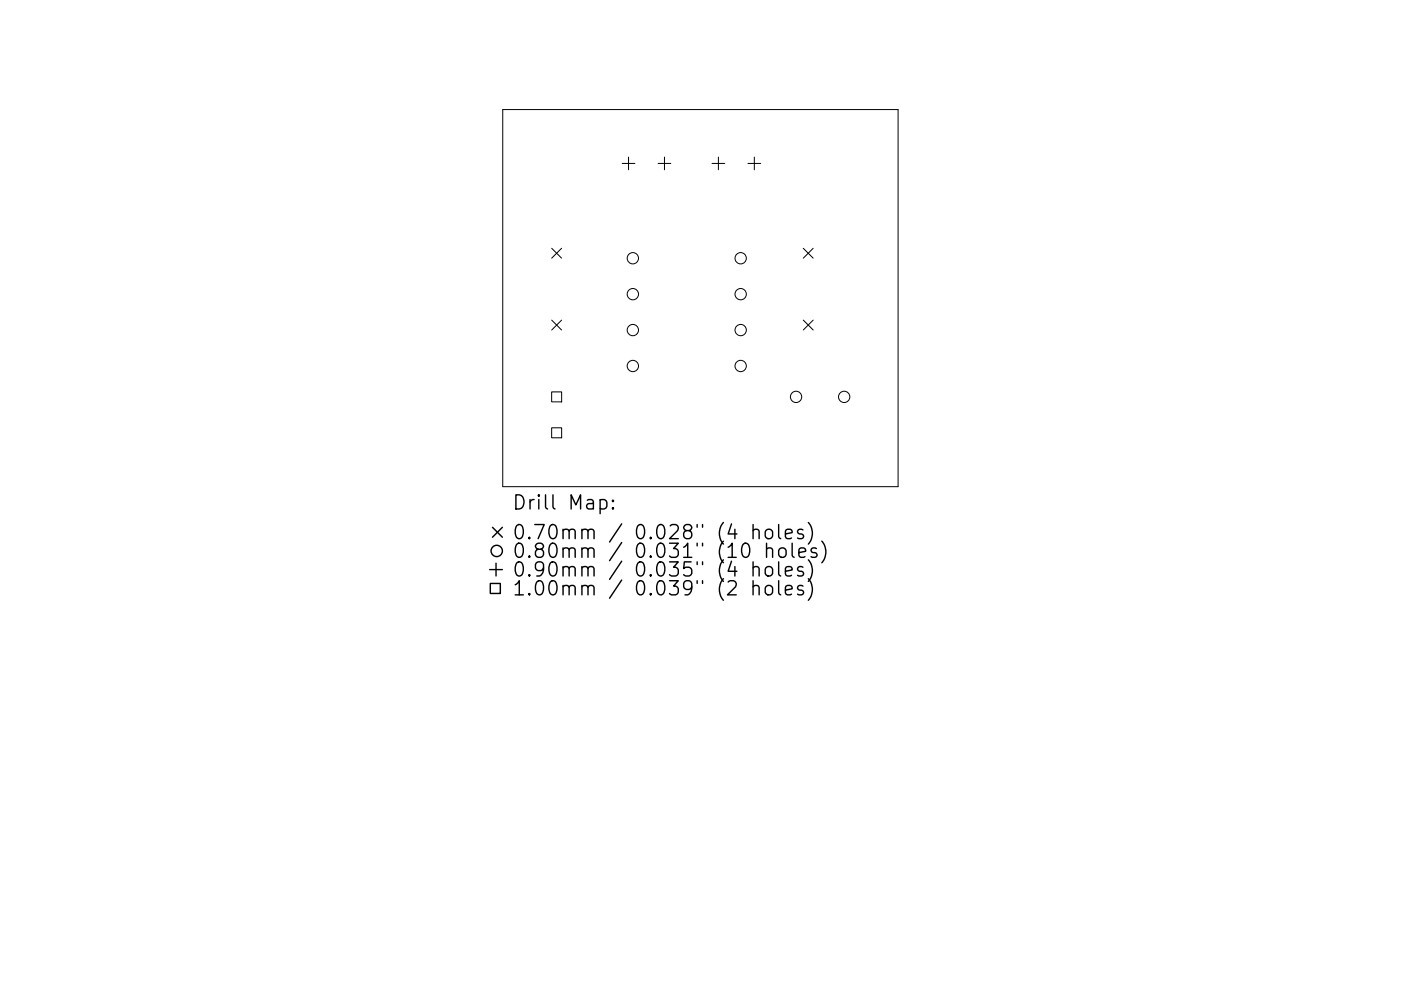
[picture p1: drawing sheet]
<svg xmlns="http://www.w3.org/2000/svg" width="297mm" height="210mm" viewBox="0 0 297 210" stroke-linecap="round" stroke-linejoin="round" font-family="sans-serif">
<defs><g id="words">
<g font-size="4.2">
<text x="108.5" y="108.1">Drill Map:</text>
<text x="108.5" y="114.4">0.70mm / 0.028&quot; (4 holes)</text>
<text x="108.5" y="118.4">0.80mm / 0.031&quot; (10 holes)</text>
<text x="108.5" y="122.4">0.90mm / 0.035&quot; (4 holes)</text>
<text x="108.5" y="126.4">1.00mm / 0.039&quot; (2 holes)</text>
</g>
</g></defs>
<g fill="none" stroke="#000" stroke-width=".21">
<path d="M106.6 23.2h83.8v80.1h-83.8zM131.9 34.7h2.7M133.3 33.3v2.7M139.5 34.7h2.7M140.9 33.3v2.7M151 34.7h2.7M152.3 33.3v2.7M158.6 34.7h2.7M159.9 33.3v2.7M117 52.7l2.1 2.1M119.1 52.7l-2.1 2.1M170.3 52.7l2.1 2.1"/>
<path d="M172.4 52.7l-2.1 2.1M117 67.9l2.1 2.1M119.1 67.9l-2.1 2.1M170.3 67.9l2.1 2.1M172.4 67.9l-2.1 2.1M117 83.1h2.1v2.2h-2.1zM117 90.8h2.1v2.1h-2.1z"/>
<circle cx="134.2" cy="54.8" r="1.2"/>
<circle cx="157" cy="54.8" r="1.2"/>
<circle cx="134.2" cy="62.4" r="1.2"/>
<circle cx="134.2" cy="70" r="1.2"/>
<circle cx="134.2" cy="77.7" r="1.2"/>
<circle cx="157" cy="70" r="1.2"/>
<circle cx="157" cy="62.4" r="1.2"/>
<circle cx="157" cy="77.7" r="1.2"/>
<circle cx="168.8" cy="84.2" r="1.2"/>
<circle cx="179" cy="84.2" r="1.2"/>
</g>
<g fill="none" stroke="#000" stroke-width=".3">
<path d="M104.4 111.9l2.1 2.1M105.2 119.5v2.7M106.5 111.9l-2.1 2.1M127.2 106.1l.9-.1 .6 .6v.8l-.3 .4-.3 .2-.9-.2M130 107.7l.1 .1-.1 .2-.2-.2 .2-.1v.3M130 106.1l.1 .2-.1 .1-.2-.1 .2-.2v.3M159.7 112.6a.75 .75 0 0 1 1.3 .1v1.6M159.7 111.3v3M159.7 119.2v3M162.4 112.6a.81 .81 0 0 1 .8-.3 .81 .81 0 0 1 .6 .6v.8a.81 .81 0 0 1-.8 .6 .81 .81 0 0 1-.8-.6v-.8zM162.5 116.5a.75 .75 0 0 1 1.3 .2v1.5M162.5 115.2v3"/>
<path d="M165.1 111.3v2.6l.4 .4M165.1 119.2v2.6l.4 .4M165.2 116.5a.81 .81 0 0 1 .8-.3 .81 .81 0 0 1 .7 .6v.9a.81 .81 0 0 1-.8 .6 .81 .81 0 0 1-.8-.6v-.9zM166.5 113.3l1.5-.3-.2-.6-.8-.1-.5 .4v1.2l.2 .2 .3 .2 .8-.2M168 115.2v2.6l.4 .4M169.4 117.2l1.4-.2-.1-.6-.9-.2-.4 .5v1.1l.1 .3 .3 .1 .9-.1M170.2 112.4l-.7-.1-.4 .4 .1 .4 1 .3 .2 .3-.2 .4-.2 .2-.9-.2M171.4 110.9a3.4 3.4 0 0 1 0 4.5M171.4 118.8a3.4 3.4 0 0 1 0 4.6M173.1 116.4l-.7-.2-.4 .5 .1 .4 1 .3 .1 .3-.1 .4-.3 .1-.8-.1M174.2 114.8a3.4 3.4 0 0 1 0 4.6M103.8 120.9h2.7"/>
<path d="M104 123.8h2.1v2.1h-2.1zM159.7 120.5a.74 .74 0 0 1 1.3 .1v1.6M159.7 124.5a.74 .74 0 0 1 1.3 .1v1.6M159.7 123.2v3M162.5 120.4a.81 .81 0 0 1 1.3 .4v.8a.81 .81 0 0 1-.8 .6 .81 .81 0 0 1-.8-.6v-.8zM162.5 124.4a.81 .81 0 0 1 1.3 .4v.8a.81 .81 0 0 1-.8 .6 .81 .81 0 0 1-.8-.6v-.8zM165.1 123.2v2.6l.4 .4M166.5 121.2l1.5-.3-.2-.5-.8-.2-.5 .4v1.2l.2 .3 .3 .1 .8-.1M166.5 125.2l1.5-.3-.2-.5-.8-.2-.5 .4v1.2l.2 .3 .3 .1 .8-.1M170.2 120.4l-.7-.2-.4 .4 .1 .5 1 .3 .2 .2-.2 .5-.2 .1-.9-.1M170.2 124.4l-.7-.2-.4 .4 .1 .5 1 .3 .2 .2-.2 .5-.2 .1-.9-.1M171.4 122.8a3.4 3.4 0 0 1 0 4.6"/>
<circle cx="105.3" cy="116.9" r="1.2"/>
</g>
<use href="#words"/>
</svg>
